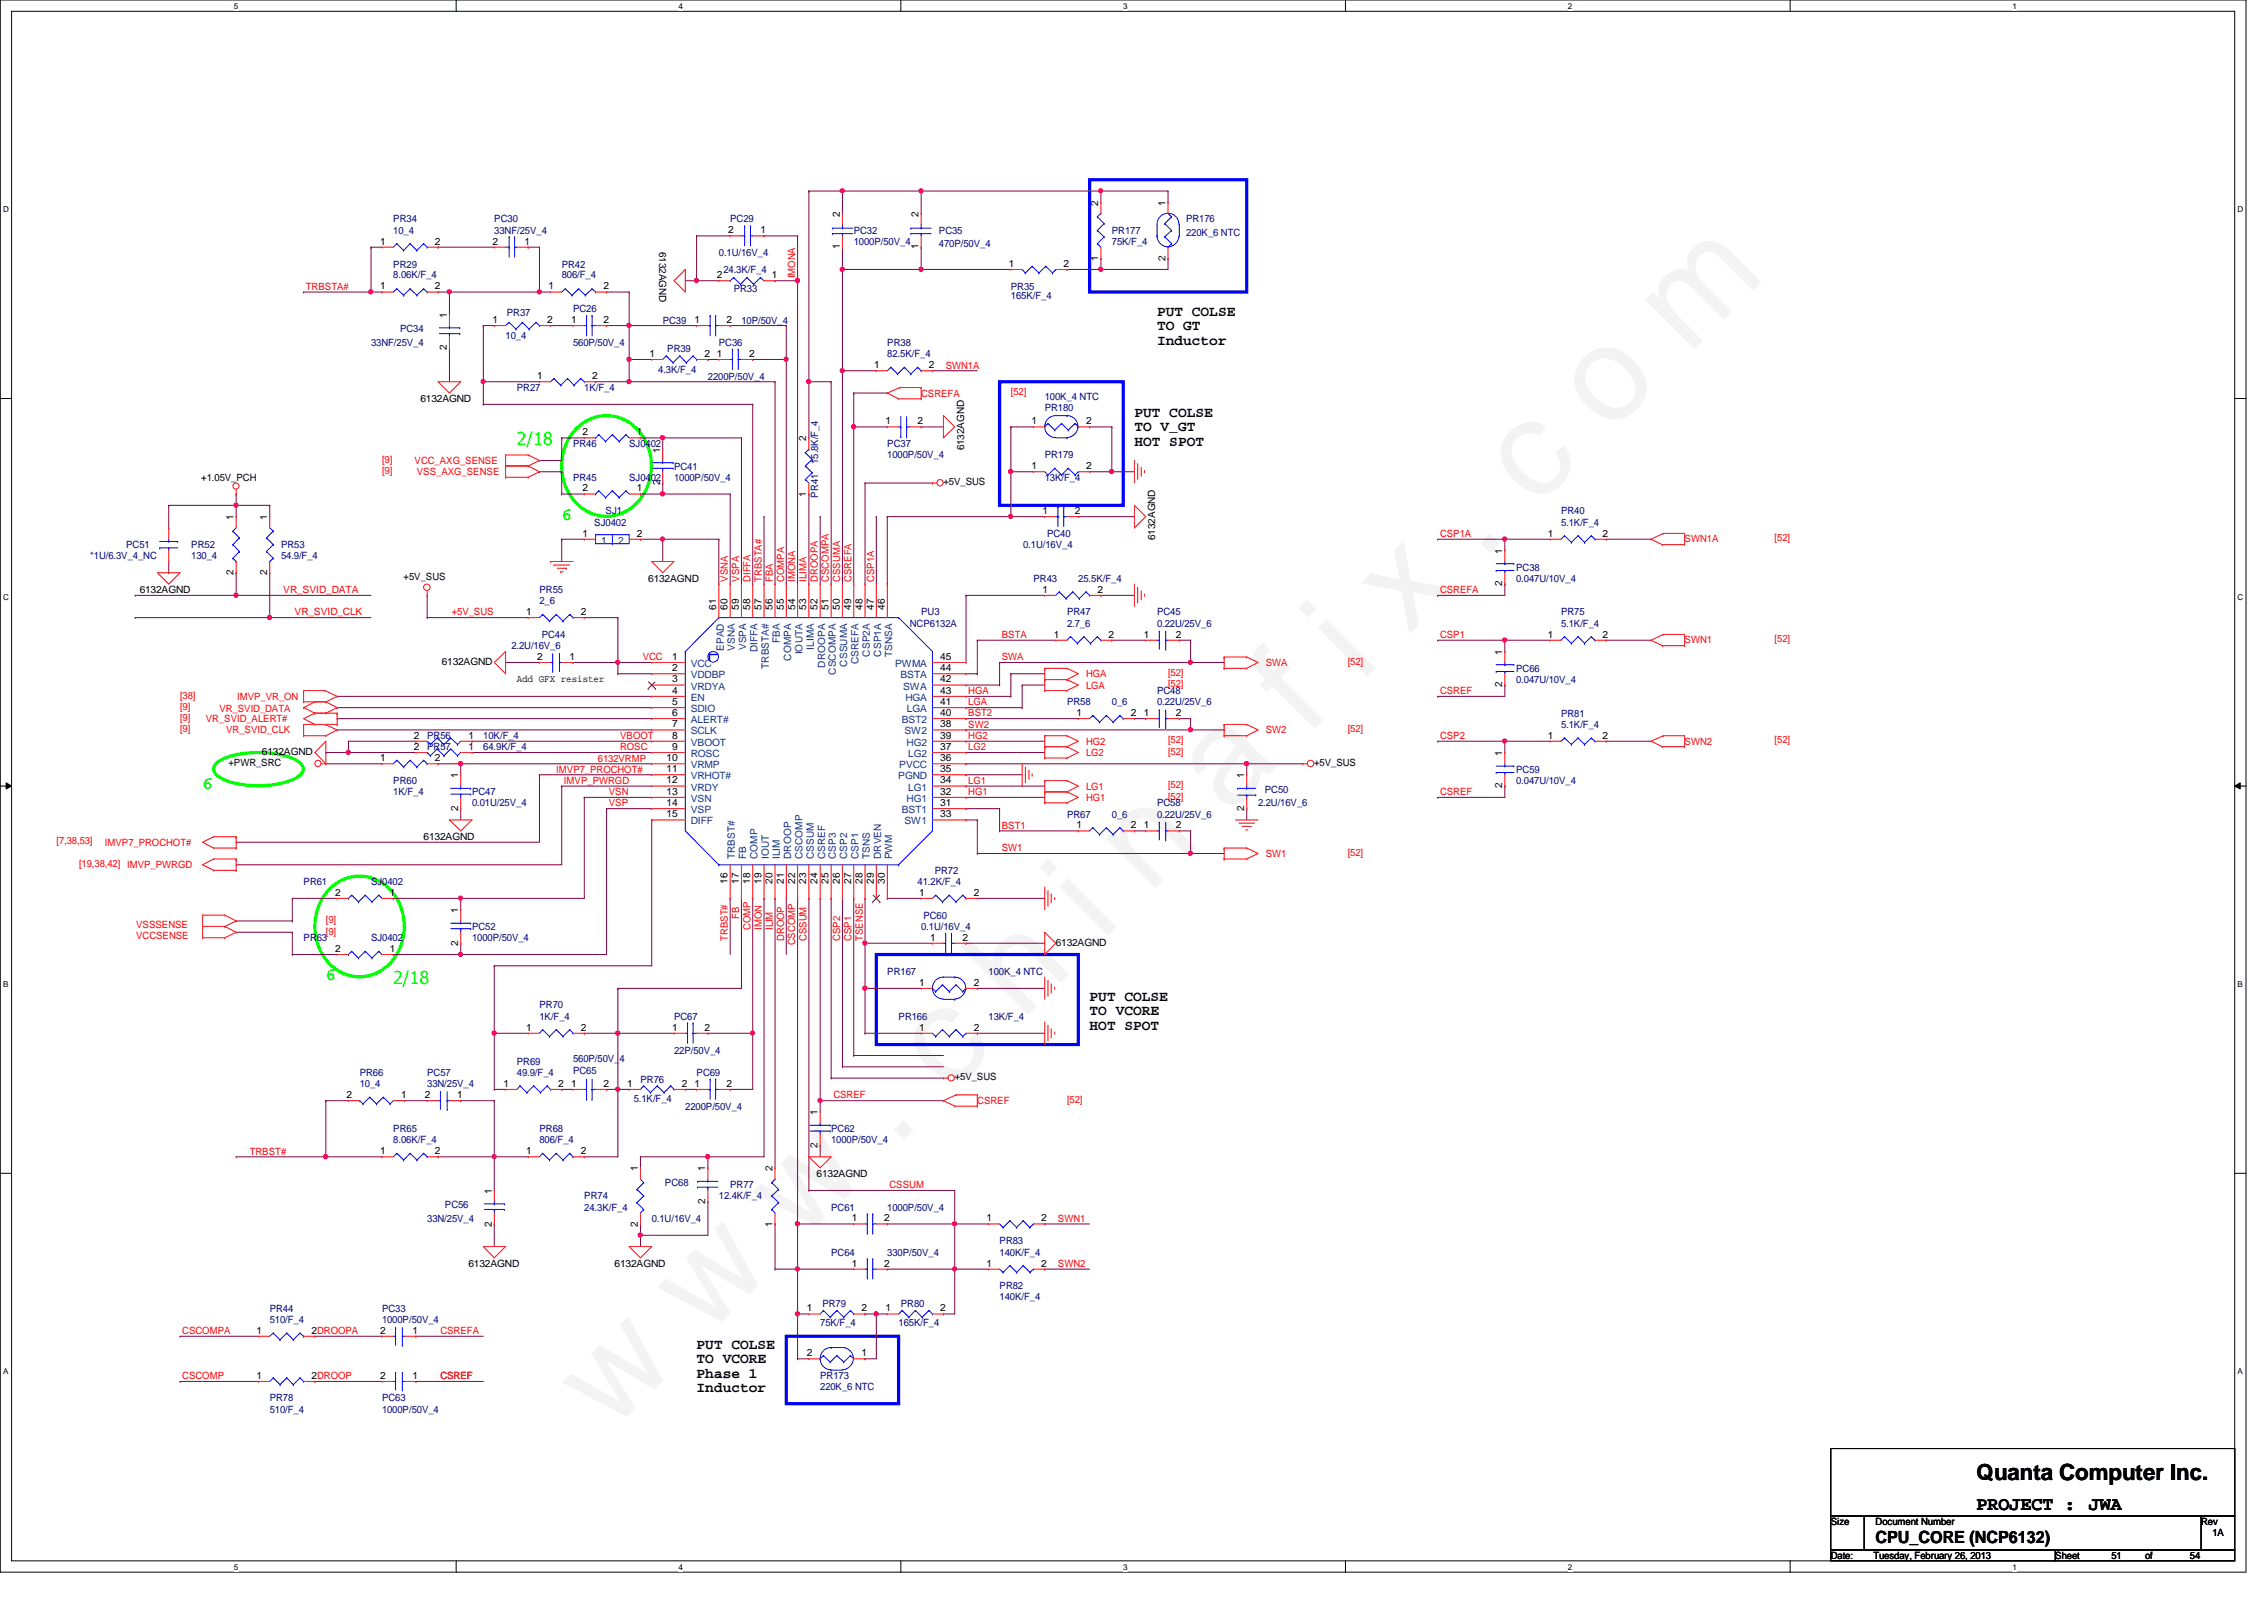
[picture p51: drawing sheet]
<svg xmlns="http://www.w3.org/2000/svg" width="297mm" height="210mm" viewBox="0 0 297 210" stroke-linecap="round" stroke-linejoin="round" font-family="sans-serif">
<defs><g id="words">
<text font-size="17.6" fill="#f0f" x="80.1" y="188" transform="rotate(-45 80.1 188)">w w w . c h i n a f i x . c o m</text>
<text font-size="2.9" x="259.3" y="194.2">Quanta Computer Inc.</text>
<g font-size="2.5">
<text x="259.3" y="198">PROJECT :</text>
<text x="274.1" y="198">JWA</text>
</g>
<g font-size="2.3" fill="#0f0">
<text x="67.8" y="58.3">2/18</text>
<text x="73.7" y="68.2">6</text>
<text x="26.6" y="103.5">6</text>
<text x="42.8" y="128.6">6</text>
<text x="51.6" y="129">2/18</text>
</g>
<text font-size="2.2" x="246.1" y="202.4">CPU_CORE (NCP6132)</text>
<g font-size="1.9">
<text x="151.8" y="41.4">PUT COLSE</text>
<text x="151.8" y="43.3">TO GT</text>
<text x="151.8" y="45.2">Inductor</text>
<text x="148.8" y="54.7">PUT COLSE</text>
<text x="148.8" y="56.6">TO V_GT</text>
<text x="148.8" y="58.5">HOT SPOT</text>
<text x="143" y="131.3">PUT COLSE</text>
<text x="143" y="133.2">TO VCORE</text>
<text x="143" y="135.1">HOT SPOT</text>
<text x="91.4" y="176.9">PUT COLSE</text>
<text x="91.4" y="178.8">TO VCORE</text>
<text x="91.4" y="180.7">Phase 1</text>
<text x="91.4" y="182.6">Inductor</text>
</g>
<g font-size="1.3" fill="#000080">
<text x="51.6" y="29.2">PR34</text>
<text x="64.9" y="29.2">PC30</text>
<text x="95.8" y="29.2">PC29</text>
<text x="155.6" y="29.2">PR176</text>
<text x="51.6" y="35.1">PR29</text>
<text x="51.6" y="30.6">10_4</text>
<text x="64.9" y="30.6">33NF/25V_4</text>
<text x="73.7" y="35.1">PR42</text>
<text x="94.3" y="33.6">0.1U/16V_4</text>
<text x="94.9" y="35.8">24.3K/F_4</text>
<text x="112" y="30.6">PC32</text>
<text x="112" y="32.1">1000P/50V_4</text>
<text x="123.2" y="30.6">PC35</text>
<text x="123.2" y="32.4">470P/50V_4</text>
<text x="145.9" y="30.6">PR177</text>
<text x="145.9" y="32.1">75K/F_4</text>
<text x="155.6" y="30.9">220K_6 NTC</text>
<text x="51.6" y="36.5">8.06K/F_4</text>
<text x="66.5" y="41.4">PR37</text>
<text x="73.7" y="36.5">806/F_4</text>
<text x="75.2" y="41">PC26</text>
<text x="96.3" y="38.3">PR33</text>
<text x="132.6" y="38">PR35</text>
<text x="132.6" y="39.2">165K/F_4</text>
<text x="48.7" y="45.4">33NF/25V_4</text>
<text x="52.5" y="43.6">PC34</text>
<text x="66.3" y="44.5">10_4</text>
<text x="75.2" y="45.4">560P/50V_4</text>
<text x="86.9" y="42.5">PC39</text>
<text x="87.5" y="46.1">PR39</text>
<text x="94.3" y="45.4">PC36</text>
<text x="97.3" y="42.5">10P/50V_4</text>
<text x="116.4" y="45.4">PR38</text>
<text x="116.4" y="46.9">82.5K/F_4</text>
<text x="67.8" y="51.3">PR27</text>
<text x="76.7" y="51.3">1K/F_4</text>
<text x="86.4" y="48.9">4.3K/F_4</text>
<text x="92.9" y="49.8">2200P/50V_4</text>
<text x="137.1" y="53.9">PR180</text>
<text x="137.1" y="52.5">100K_4 NTC</text>
<text x="75.2" y="58.6">PR46</text>
<text x="82.5" y="58.6">SJ0402</text>
<text x="116.4" y="58.6">PC37</text>
<text x="75.2" y="63.1">PR45</text>
<text x="82.5" y="63.1">SJ0402</text>
<text x="88.4" y="61.6">PC41</text>
<text x="88.4" y="63.1">1000P/50V_4</text>
<text x="107.4" y="65.3" transform="rotate(-90 107.4 65.3)">PR41</text>
<text x="107.4" y="60.8" transform="rotate(-90 107.4 60.8)">15.8K/F_4</text>
<text x="116.4" y="60.1">1000P/50V_4</text>
<text x="137.1" y="60.1">PR179</text>
<text x="137.1" y="63.1">13K/F_4</text>
<text x="16.5" y="71.9">PC51</text>
<text x="25.1" y="71.9">PR52</text>
<text x="36.9" y="71.9">PR53</text>
<text x="78" y="69">SJ0402</text>
<text x="79.5" y="67.5">SJ1</text>
<text x="134.2" y="71.9">0.1U/16V_4</text>
<text x="137.4" y="70.4">PC40</text>
<text x="204.8" y="67.5">PR40</text>
<text x="204.8" y="69">5.1K/F_4</text>
<text x="11.9" y="73.4">*1U/6.3V_4_NC</text>
<text x="25.1" y="73.4">130_4</text>
<text x="36.9" y="73.4">54.9/F_4</text>
<text x="70.8" y="77.8">PR55</text>
<text x="135.6" y="76.3">PR43</text>
<text x="141.5" y="76.3">25.5K/F_4</text>
<text x="198.9" y="74.8">PC38</text>
<text x="198.9" y="76.3">0.047U/10V_4</text>
<text x="70.8" y="79.3">2_6</text>
<text x="71.1" y="83.7">PC44</text>
<text x="119.4" y="82.2">NCP6132A</text>
<text x="120.9" y="80.7">PU3</text>
<text x="140" y="80.7">PR47</text>
<text x="140" y="82.2">2.7_6</text>
<text x="151.8" y="80.7">PC45</text>
<text x="151.8" y="82.2">0.22U/25V_6</text>
<text x="204.8" y="80.7">PR75</text>
<text x="204.8" y="82.2">5.1K/F_4</text>
<text x="67.1" y="85.2">2.2U/16V_6</text>
<text x="198.9" y="88.1">PC66</text>
<text x="198.9" y="89.6">0.047U/10V_4</text>
<text x="140" y="92.5">PR58</text>
<text x="145.9" y="92.5">0_6</text>
<text x="151.8" y="91.1">PC48</text>
<text x="151.8" y="92.5">0.22U/25V_6</text>
<text x="204.8" y="94">PR81</text>
<text x="204.8" y="95.5">5.1K/F_4</text>
<text x="56" y="98.4">PR57</text>
<text x="56" y="96.9">PR56</text>
<text x="63.4" y="98.4">64.9K/F_4</text>
<text x="63.4" y="96.9">10K/F_4</text>
<text x="198.9" y="101.4">PC59</text>
<text x="51.6" y="102.8">PR60</text>
<text x="51.6" y="104.3">1K/F_4</text>
<text x="61.9" y="104.3">PC47</text>
<text x="61.9" y="105.8">0.01U/25V_4</text>
<text x="140" y="107.3">PR67</text>
<text x="145.9" y="107.3">0_6</text>
<text x="151.8" y="105.8">PC58</text>
<text x="151.8" y="107.3">0.22U/25V_6</text>
<text x="165.1" y="105.8">2.2U/16V_6</text>
<text x="165.9" y="104">PC50</text>
<text x="198.9" y="102.8">0.047U/10V_4</text>
<text x="39.8" y="116.1">PR61</text>
<text x="48.7" y="116.1">SJ0402</text>
<text x="120.4" y="116.1">41.2K/F_4</text>
<text x="122.6" y="114.6">PR72</text>
<text x="39.8" y="123.5">PR63</text>
<text x="48.7" y="123.5">SJ0402</text>
<text x="61.9" y="122">PC52</text>
<text x="61.9" y="123.5">1000P/50V_4</text>
<text x="120.9" y="122">0.1U/16V_4</text>
<text x="121.2" y="120.5">PC60</text>
<text x="116.4" y="127.9">PR167</text>
<text x="129.7" y="127.9">100K_4 NTC</text>
<text x="70.8" y="132.3">PR70</text>
<text x="70.8" y="133.8">1K/F_4</text>
<text x="88.4" y="133.8">PC67</text>
<text x="117.9" y="133.8">PR166</text>
<text x="129.7" y="133.8">13K/F_4</text>
<text x="47.2" y="141.1">PR66</text>
<text x="47.2" y="142.6">10_4</text>
<text x="56" y="141.1">PC57</text>
<text x="56" y="142.6">33N/25V_4</text>
<text x="67.8" y="139.7">PR69</text>
<text x="67.8" y="141.1">49.9/F_4</text>
<text x="75.2" y="140.8">PC65</text>
<text x="75.2" y="139.4">560P/50V_4</text>
<text x="84" y="142">PR76</text>
<text x="88.4" y="138.2">22P/50V_4</text>
<text x="91.4" y="141.1">PC69</text>
<text x="51.6" y="148.5">PR65</text>
<text x="51.6" y="150">8.06K/F_4</text>
<text x="70.8" y="148.5">PR68</text>
<text x="70.8" y="150">806/F_4</text>
<text x="83.1" y="144.5">5.1K/F_4</text>
<text x="89.9" y="145.6">2200P/50V_4</text>
<text x="109" y="148.5">PC62</text>
<text x="109" y="150">1000P/50V_4</text>
<text x="87.2" y="155.6">PC68</text>
<text x="95.8" y="155.9">PR77</text>
<text x="56" y="160.3">33N/25V_4</text>
<text x="58.4" y="158.5">PC56</text>
<text x="76.7" y="157.4">PR74</text>
<text x="76.7" y="158.8">24.3K/F_4</text>
<text x="85.5" y="160.3">0.1U/16V_4</text>
<text x="94.3" y="157.4">12.4K/F_4</text>
<text x="109" y="158.8">PC61</text>
<text x="116.4" y="158.8">1000P/50V_4</text>
<text x="109" y="164.7">PC64</text>
<text x="116.4" y="164.7">330P/50V_4</text>
<text x="131.1" y="163.2">PR83</text>
<text x="131.1" y="164.7">140K/F_4</text>
<text x="35.4" y="172.1">PR44</text>
<text x="35.4" y="173.6">510/F_4</text>
<text x="50.1" y="172.1">PC33</text>
<text x="50.1" y="173.6">1000P/50V_4</text>
<text x="107.6" y="174">75K/F_4</text>
<text x="107.9" y="171.5">PR79</text>
<text x="117.9" y="174">165K/F_4</text>
<text x="118.2" y="171.5">PR80</text>
<text x="131.1" y="169.1">PR82</text>
<text x="131.1" y="170.6">140K/F_4</text>
<text x="35.4" y="183.9">PR78</text>
<text x="35.4" y="185.3">510/F_4</text>
<text x="50.1" y="183.9">PC63</text>
<text x="50.1" y="185.3">1000P/50V_4</text>
<text x="107.6" y="180.9">PR173</text>
<text x="107.6" y="182.4">220K_6 NTC</text>
</g>
<g font-size="1.3">
<text x="110.2" y="28.4" transform="rotate(-90 110.2 28.4)">2</text>
<text x="120.5" y="28.4" transform="rotate(-90 120.5 28.4)">2</text>
<text x="144.1" y="27" transform="rotate(-90 144.1 27)">2</text>
<text x="152.9" y="27" transform="rotate(-90 152.9 27)">1</text>
<text x="49.9" y="32.1">1</text>
<text x="57.1" y="32.1">2</text>
<text x="64.6" y="32.1">2</text>
<text x="68.8" y="32.1">1</text>
<text x="86.5" y="33" transform="rotate(90 86.5 33)">6132AGND</text>
<text x="95.5" y="30.6">2</text>
<text x="99.8" y="30.6">1</text>
<text x="110.2" y="32.7" transform="rotate(-90 110.2 32.7)">1</text>
<text x="120.5" y="32.7" transform="rotate(-90 120.5 32.7)">1</text>
<text x="132.4" y="35">1</text>
<text x="139.5" y="35">2</text>
<text x="144.1" y="34.2" transform="rotate(-90 144.1 34.2)">1</text>
<text x="152.9" y="34.2" transform="rotate(-90 152.9 34.2)">2</text>
<text x="49.9" y="38">1</text>
<text x="57.1" y="38">2</text>
<text x="58.6" y="41.7" transform="rotate(-90 58.6 41.7)">1</text>
<text x="72" y="38">1</text>
<text x="79.2" y="38">2</text>
<text x="94.1" y="36.5">2</text>
<text x="101.3" y="36.5">1</text>
<text x="58.6" y="46" transform="rotate(-90 58.6 46)">2</text>
<text x="64.6" y="42.4">1</text>
<text x="71.8" y="42.4">2</text>
<text x="74.9" y="42.4">1</text>
<text x="79.2" y="42.4">2</text>
<text x="85.2" y="46.8">1</text>
<text x="91.1" y="42.4">1</text>
<text x="92.4" y="46.8">2</text>
<text x="94.1" y="46.8">1</text>
<text x="95.3" y="42.4">2</text>
<text x="98.3" y="46.8">2</text>
<text x="55.2" y="52.7">6132AGND</text>
<text x="70.5" y="49.7">1</text>
<text x="77.7" y="49.7">2</text>
<text x="114.7" y="48.3">1</text>
<text x="121.9" y="48.3">2</text>
<text x="76.4" y="57.1">2</text>
<text x="83.6" y="57.1">1</text>
<text x="86.6" y="59.4" transform="rotate(-90 86.6 59.4)">1</text>
<text x="105.8" y="57.9" transform="rotate(-90 105.8 57.9)">2</text>
<text x="116.2" y="55.7">1</text>
<text x="120.4" y="55.7">2</text>
<text x="126.5" y="59.1" transform="rotate(-90 126.5 59.1)">6132AGND</text>
<text x="135.3" y="55.7">1</text>
<text x="142.5" y="55.7">2</text>
<text x="26.4" y="63.1">+1.05V_PCH</text>
<text x="76.4" y="64.5">2</text>
<text x="83.6" y="64.5">1</text>
<text x="86.6" y="63.7" transform="rotate(-90 86.6 63.7)">2</text>
<text x="105.8" y="65.2" transform="rotate(-90 105.8 65.2)">1</text>
<text x="123.8" y="63.7">+5V_SUS</text>
<text x="135.3" y="61.6">1</text>
<text x="142.5" y="61.6">2</text>
<text x="30.6" y="68.2" transform="rotate(-90 30.6 68.2)">1</text>
<text x="35" y="68.2" transform="rotate(-90 35 68.2)">1</text>
<text x="76.4" y="70.4">1</text>
<text x="83.6" y="70.4">2</text>
<text x="136.8" y="67.4">1</text>
<text x="141" y="67.4">2</text>
<text x="151.6" y="70.9" transform="rotate(-90 151.6 70.9)">6132AGND</text>
<text x="203.1" y="70.4">1</text>
<text x="210.3" y="70.4">2</text>
<text x="18.3" y="77.8">6132AGND</text>
<text x="30.6" y="75.4" transform="rotate(-90 30.6 75.4)">2</text>
<text x="35" y="75.4" transform="rotate(-90 35 75.4)">2</text>
<text x="53" y="76">+5V_SUS</text>
<text x="85" y="76.3">6132AGND</text>
<text x="136.8" y="77.8">1</text>
<text x="144" y="77.8">2</text>
<text x="197.1" y="76.9" transform="rotate(-90 197.1 76.9)">2</text>
<text x="197.1" y="72.6" transform="rotate(-90 197.1 72.6)">1</text>
<text x="69" y="80.7">1</text>
<text x="76.2" y="80.7">2</text>
<text x="94" y="80" transform="rotate(-90 94 80)">61</text>
<text x="95.5" y="80" transform="rotate(-90 95.5 80)">60</text>
<text x="96.9" y="80" transform="rotate(-90 96.9 80)">59</text>
<text x="98.4" y="80" transform="rotate(-90 98.4 80)">58</text>
<text x="99.9" y="80" transform="rotate(-90 99.9 80)">57</text>
<text x="101.3" y="80" transform="rotate(-90 101.3 80)">56</text>
<text x="102.8" y="80" transform="rotate(-90 102.8 80)">55</text>
<text x="104.3" y="80" transform="rotate(-90 104.3 80)">54</text>
<text x="105.8" y="80" transform="rotate(-90 105.8 80)">53</text>
<text x="107.3" y="80" transform="rotate(-90 107.3 80)">52</text>
<text x="108.7" y="80" transform="rotate(-90 108.7 80)">51</text>
<text x="110.2" y="80" transform="rotate(-90 110.2 80)">50</text>
<text x="111.7" y="80" transform="rotate(-90 111.7 80)">49</text>
<text x="113.2" y="80" transform="rotate(-90 113.2 80)">48</text>
<text x="114.6" y="80" transform="rotate(-90 114.6 80)">47</text>
<text x="116.1" y="80" transform="rotate(-90 116.1 80)">46</text>
<text x="138.3" y="83.7">1</text>
<text x="145.5" y="83.7">2</text>
<text x="150.1" y="83.7">1</text>
<text x="154.3" y="83.7">2</text>
<text x="203.1" y="83.7">1</text>
<text x="210.3" y="83.7">2</text>
<text x="58" y="87.2">6132AGND</text>
<text x="67.8" y="89.5">Add GFX resister</text>
<text x="70.5" y="86.6">2</text>
<text x="74.7" y="86.6">1</text>
<text x="88.2" y="89.5">3</text>
<text x="88.2" y="86.6">1</text>
<text x="88.2" y="88.1">2</text>
<text x="123.4" y="89.5">42</text>
<text x="123.4" y="88.1">44</text>
<text x="123.4" y="86.6">45</text>
<text x="197.1" y="85.9" transform="rotate(-90 197.1 85.9)">1</text>
<text x="88.2" y="91">4</text>
<text x="88.2" y="92.5">5</text>
<text x="88.2" y="93.9">6</text>
<text x="88.2" y="95.4">7</text>
<text x="123.4" y="92.5">41</text>
<text x="123.4" y="93.9">40</text>
<text x="123.4" y="95.4">38</text>
<text x="123.4" y="91">43</text>
<text x="141.2" y="93.9">1</text>
<text x="148.4" y="93.9">2</text>
<text x="150.1" y="93.9">1</text>
<text x="154.3" y="93.9">2</text>
<text x="197.1" y="90.2" transform="rotate(-90 197.1 90.2)">2</text>
<text x="30" y="100.5">+PWR_SRC</text>
<text x="34.4" y="99">6132AGND</text>
<text x="49.9" y="99.9">1</text>
<text x="54.3" y="98.4">2</text>
<text x="54.3" y="96.9">2</text>
<text x="57.1" y="99.9">2</text>
<text x="61.5" y="98.4">1</text>
<text x="61.5" y="96.9">1</text>
<text x="87.5" y="101.3">11</text>
<text x="87.5" y="99.9">10</text>
<text x="88.2" y="98.4">9</text>
<text x="88.2" y="96.9">8</text>
<text x="123.4" y="99.9">36</text>
<text x="123.4" y="96.9">39</text>
<text x="123.4" y="98.4">37</text>
<text x="123.4" y="101.3">35</text>
<text x="172.4" y="100.5">+5V_SUS</text>
<text x="197.1" y="99.2" transform="rotate(-90 197.1 99.2)">1</text>
<text x="203.1" y="96.9">1</text>
<text x="210.3" y="96.9">2</text>
<text x="60.1" y="106.4" transform="rotate(-90 60.1 106.4)">2</text>
<text x="60.1" y="102.1" transform="rotate(-90 60.1 102.1)">1</text>
<text x="87.5" y="105.7">14</text>
<text x="87.5" y="107.2">15</text>
<text x="87.5" y="102.8">12</text>
<text x="87.5" y="104.3">13</text>
<text x="123.4" y="102.8">34</text>
<text x="123.4" y="107.2">33</text>
<text x="123.4" y="104.3">32</text>
<text x="123.4" y="105.7">31</text>
<text x="163.2" y="106.4" transform="rotate(-90 163.2 106.4)">2</text>
<text x="163.2" y="102.1" transform="rotate(-90 163.2 102.1)">1</text>
<text x="197.1" y="103.4" transform="rotate(-90 197.1 103.4)">2</text>
<text x="55.6" y="110.2">6132AGND</text>
<text x="141.2" y="108.7">1</text>
<text x="148.4" y="108.7">2</text>
<text x="150.1" y="108.7">1</text>
<text x="154.3" y="108.7">2</text>
<text x="44" y="117.5">2</text>
<text x="51.1" y="117.5">1</text>
<text x="60.1" y="119.8" transform="rotate(-90 60.1 119.8)">1</text>
<text x="95.5" y="116" transform="rotate(-90 95.5 116)">16</text>
<text x="96.9" y="116" transform="rotate(-90 96.9 116)">17</text>
<text x="98.4" y="116" transform="rotate(-90 98.4 116)">18</text>
<text x="99.9" y="116" transform="rotate(-90 99.9 116)">19</text>
<text x="101.3" y="116" transform="rotate(-90 101.3 116)">20</text>
<text x="102.8" y="116" transform="rotate(-90 102.8 116)">21</text>
<text x="104.3" y="116" transform="rotate(-90 104.3 116)">22</text>
<text x="105.8" y="116" transform="rotate(-90 105.8 116)">23</text>
<text x="107.3" y="116" transform="rotate(-90 107.3 116)">24</text>
<text x="108.7" y="116" transform="rotate(-90 108.7 116)">25</text>
<text x="110.2" y="116" transform="rotate(-90 110.2 116)">26</text>
<text x="111.7" y="116" transform="rotate(-90 111.7 116)">27</text>
<text x="113.2" y="116" transform="rotate(-90 113.2 116)">28</text>
<text x="114.6" y="116" transform="rotate(-90 114.6 116)">29</text>
<text x="116.1" y="116" transform="rotate(-90 116.1 116)">30</text>
<text x="120.6" y="117.5">1</text>
<text x="127.8" y="117.5">2</text>
<text x="44" y="124.9">2</text>
<text x="51.1" y="124.9">1</text>
<text x="60.1" y="124.1" transform="rotate(-90 60.1 124.1)">2</text>
<text x="122" y="123.4">1</text>
<text x="126.3" y="123.4">2</text>
<text x="138.5" y="124.1">6132AGND</text>
<text x="120.6" y="129.3">1</text>
<text x="127.8" y="129.3">2</text>
<text x="69" y="135.2">1</text>
<text x="76.2" y="135.2">2</text>
<text x="88.2" y="135.2">1</text>
<text x="92.4" y="135.2">2</text>
<text x="120.6" y="135.2">1</text>
<text x="127.8" y="135.2">2</text>
<text x="66.1" y="142.6">1</text>
<text x="73.2" y="142.6">2</text>
<text x="74.9" y="142.6">1</text>
<text x="79.2" y="142.6">2</text>
<text x="82.3" y="142.6">1</text>
<text x="89.4" y="142.6">2</text>
<text x="91.1" y="142.6">1</text>
<text x="95.3" y="142.6">2</text>
<text x="125.3" y="141.7">+5V_SUS</text>
<text x="45.5" y="144.1">2</text>
<text x="52.6" y="144.1">1</text>
<text x="55.7" y="144.1">2</text>
<text x="60" y="144.1">1</text>
<text x="107.3" y="146.3" transform="rotate(-90 107.3 146.3)">1</text>
<text x="49.9" y="151.4">1</text>
<text x="57.1" y="151.4">2</text>
<text x="69" y="151.4">1</text>
<text x="76.2" y="151.4">2</text>
<text x="83.7" y="153.7" transform="rotate(-90 83.7 153.7)">1</text>
<text x="92.5" y="153.7" transform="rotate(-90 92.5 153.7)">1</text>
<text x="101.3" y="153.7" transform="rotate(-90 101.3 153.7)">2</text>
<text x="107.1" y="154.4">6132AGND</text>
<text x="107.3" y="150.6" transform="rotate(-90 107.3 150.6)">2</text>
<text x="64.5" y="160.9" transform="rotate(-90 64.5 160.9)">2</text>
<text x="64.5" y="156.6" transform="rotate(-90 64.5 156.6)">1</text>
<text x="83.7" y="160.9" transform="rotate(-90 83.7 160.9)">2</text>
<text x="92.5" y="157.9" transform="rotate(-90 92.5 157.9)">2</text>
<text x="101.3" y="160.9" transform="rotate(-90 101.3 160.9)">1</text>
<text x="111.8" y="160.2">1</text>
<text x="116" y="160.2">2</text>
<text x="129.4" y="160.2">1</text>
<text x="136.6" y="160.2">2</text>
<text x="61.5" y="166.2">6132AGND</text>
<text x="80.6" y="166.2">6132AGND</text>
<text x="111.8" y="166.2">1</text>
<text x="116" y="166.2">2</text>
<text x="129.4" y="166.2">1</text>
<text x="136.6" y="166.2">2</text>
<text x="105.9" y="172">1</text>
<text x="113" y="172">2</text>
<text x="116.2" y="172">1</text>
<text x="123.4" y="172">2</text>
<text x="33.7" y="175">1</text>
<text x="40.8" y="175">2DROOPA</text>
<text x="49.9" y="175">2</text>
<text x="54.1" y="175">1</text>
<text x="105.9" y="177.9">2</text>
<text x="113" y="177.9">1</text>
<text x="33.7" y="180.9">1</text>
<text x="40.8" y="180.9">2DROOP</text>
<text x="49.9" y="180.9">2</text>
<text x="54.1" y="180.9">1</text>
<text x="240.2" y="200.1">Size</text>
<text x="246.1" y="200.1">Document Number</text>
<text x="288.8" y="200.1">Rev</text>
<text x="290.3" y="201.5">1A</text>
<text x="240.2" y="204.5">Date:</text>
<text x="245.8" y="204.5">Tuesday, February 26, 2013</text>
<text x="269.7" y="204.5">Sheet</text>
<text x="277" y="204.5">51</text>
<text x="281.4" y="204.5">of</text>
<text x="287.3" y="204.5">54</text>
</g>
<g font-size="1.3" fill="#f00">
<text x="40.1" y="38">TRBSTA#</text>
<text x="104.3" y="36.5" transform="rotate(-90 104.3 36.5)">IMONA</text>
<text x="120.9" y="52">CSREFA</text>
<text x="124.1" y="48.3">SWN1A</text>
<text x="132.6" y="51.9">[52]</text>
<text x="50.1" y="62.2">[9]</text>
<text x="50.1" y="60.7">[9]</text>
<text x="54.4" y="60.9">VCC_AXG_SENSE</text>
<text x="54.7" y="62.3">VSS_AXG_SENSE</text>
<text x="188.9" y="70.4">CSP1A</text>
<text x="221" y="71.2">SWN1A</text>
<text x="232.8" y="71">[52]</text>
<text x="37.2" y="77.8">VR_SVID_DATA</text>
<text x="95.5" y="76.3" transform="rotate(-90 95.5 76.3)">VSNA</text>
<text x="97" y="76.3" transform="rotate(-90 97 76.3)">VSPA</text>
<text x="98.5" y="76.3" transform="rotate(-90 98.5 76.3)">DIFFA</text>
<text x="99.9" y="76.3" transform="rotate(-90 99.9 76.3)">TRBSTA#</text>
<text x="101.4" y="76.3" transform="rotate(-90 101.4 76.3)">FBA</text>
<text x="102.9" y="76.3" transform="rotate(-90 102.9 76.3)">COMPA</text>
<text x="104.3" y="76.3" transform="rotate(-90 104.3 76.3)">IMONA</text>
<text x="105.8" y="76.3" transform="rotate(-90 105.8 76.3)">ILIMA</text>
<text x="107.3" y="76.3" transform="rotate(-90 107.3 76.3)">DROOPA</text>
<text x="108.8" y="76.3" transform="rotate(-90 108.8 76.3)">CSCOMPA</text>
<text x="110.2" y="76.3" transform="rotate(-90 110.2 76.3)">CSSUMA</text>
<text x="111.7" y="76.3" transform="rotate(-90 111.7 76.3)">CSREFA</text>
<text x="114.7" y="76.3" transform="rotate(-90 114.7 76.3)">CSP1A</text>
<text x="188.9" y="77.8">CSREFA</text>
<text x="38.6" y="80.7">VR_SVID_CLK</text>
<text x="59.3" y="80.7">+5V_SUS</text>
<text x="131.4" y="83.7">BSTA</text>
<text x="188.9" y="83.7">CSP1</text>
<text x="84.3" y="86.6">VCC</text>
<text x="131.4" y="86.6">SWA</text>
<text x="142.5" y="88.9">HGA</text>
<text x="153.2" y="88.7">[52]</text>
<text x="166.1" y="87.4">SWA</text>
<text x="176.8" y="87.2">[52]</text>
<text x="221" y="84.4">SWN1</text>
<text x="232.8" y="84.3">[52]</text>
<text x="23.6" y="91.7">[38]</text>
<text x="23.6" y="93.1">[9]</text>
<text x="23.6" y="94.6">[9]</text>
<text x="27" y="94.7">VR_SVID_ALERT#</text>
<text x="28.8" y="93.4">VR_SVID_DATA</text>
<text x="31.1" y="91.8">IMVP_VR_ON</text>
<text x="127" y="95.5">SW2</text>
<text x="127" y="94">BST2</text>
<text x="127" y="92.5">LGA</text>
<text x="127" y="91.1">HGA</text>
<text x="142.5" y="90.3">LGA</text>
<text x="153.2" y="90.2">[52]</text>
<text x="188.9" y="91.1">CSREF</text>
<text x="23.6" y="96.1">[9]</text>
<text x="29.7" y="96.2">VR_SVID_CLK</text>
<text x="73" y="101.3">IMVP7_PROCHOT#</text>
<text x="78.4" y="99.9">6132VRMP</text>
<text x="81.4" y="98.4">ROSC</text>
<text x="81.4" y="96.9">VBOOT</text>
<text x="127" y="96.9">HG2</text>
<text x="127" y="98.4">LG2</text>
<text x="142.5" y="97.7">HG2</text>
<text x="142.5" y="99.1">LG2</text>
<text x="153.2" y="97.5">[52]</text>
<text x="153.2" y="99">[52]</text>
<text x="166.1" y="96.2">SW2</text>
<text x="176.8" y="96.1">[52]</text>
<text x="188.9" y="96.9">CSP2</text>
<text x="221" y="97.7">SWN2</text>
<text x="232.8" y="97.5">[52]</text>
<text x="74" y="102.8">IMVP_PWRGD</text>
<text x="79.9" y="105.8">VSP</text>
<text x="79.9" y="104.3">VSN</text>
<text x="127" y="104.3">HG1</text>
<text x="127" y="102.8">LG1</text>
<text x="142.5" y="103.6">LG1</text>
<text x="142.5" y="105.1">HG1</text>
<text x="153.2" y="103.4">[52]</text>
<text x="153.2" y="104.9">[52]</text>
<text x="188.9" y="104.3">CSREF</text>
<text x="7.4" y="110.8">[7,38,53]</text>
<text x="10.4" y="113.7">[19,38,42] IMVP_PWRGD</text>
<text x="13.8" y="111">IMVP7_PROCHOT#</text>
<text x="131.4" y="111.7">SW1</text>
<text x="131.4" y="108.7">BST1</text>
<text x="166.1" y="112.4">SW1</text>
<text x="176.8" y="112.3">[52]</text>
<text x="17.9" y="121.7">VSSSENSE</text>
<text x="17.9" y="123.2">VCCSENSE</text>
<text x="42.8" y="121.1">[9]</text>
<text x="42.8" y="122.6">[9]</text>
<text x="95.5" y="123.4" transform="rotate(-90 95.5 123.4)">TRBST#</text>
<text x="97" y="120.5" transform="rotate(-90 97 120.5)">FB</text>
<text x="98.5" y="122" transform="rotate(-90 98.5 122)">COMP</text>
<text x="99.9" y="122" transform="rotate(-90 99.9 122)">IMON</text>
<text x="101.4" y="122" transform="rotate(-90 101.4 122)">ILIM</text>
<text x="102.9" y="123.4" transform="rotate(-90 102.9 123.4)">DROOP</text>
<text x="104.3" y="124" transform="rotate(-90 104.3 124)">CSCOMP</text>
<text x="105.8" y="123.4" transform="rotate(-90 105.8 123.4)">CSSUM</text>
<text x="110.2" y="123.4" transform="rotate(-90 110.2 123.4)">CSP2</text>
<text x="111.7" y="123.4" transform="rotate(-90 111.7 123.4)">CSP1</text>
<text x="113.2" y="123.4" transform="rotate(-90 113.2 123.4)">TSENSE</text>
<text x="109.3" y="144.1">CSREF</text>
<text x="128.2" y="144.8">CSREF</text>
<text x="140" y="144.7">[52]</text>
<text x="32.8" y="151.5">TRBST#</text>
<text x="116.7" y="155.9">CSSUM</text>
<text x="138.8" y="160.3">SWN1</text>
<text x="138.8" y="166.2">SWN2</text>
<text x="23.9" y="175">CSCOMPA</text>
<text x="57.8" y="175">CSREFA</text>
<text x="23.9" y="180.9">CSCOMP</text>
<text x="57.8" y="180.9">CSREF</text>
</g>
<g font-size="1.3" fill="#004080">
<text x="78.9" y="71.3">1</text>
<text x="81.1" y="71.3">2</text>
<text x="90.6" y="87.5">VCC</text>
<text x="90.6" y="89">VDDBP</text>
<text x="95" y="85.4" transform="rotate(-90 95 85.4)">EPAD</text>
<text x="96.4" y="85.4" transform="rotate(-90 96.4 85.4)">VSNA</text>
<text x="97.9" y="85.3" transform="rotate(-90 97.9 85.3)">VSPA</text>
<text x="99.4" y="85.6" transform="rotate(-90 99.4 85.6)">DIFFA</text>
<text x="100.9" y="87.8" transform="rotate(-90 100.9 87.8)">TRBSTA#</text>
<text x="102.3" y="84.3" transform="rotate(-90 102.3 84.3)">FBA</text>
<text x="103.8" y="86.7" transform="rotate(-90 103.8 86.7)">COMPA</text>
<text x="105.3" y="85.9" transform="rotate(-90 105.3 85.9)">IOUTA</text>
<text x="106.8" y="85.3" transform="rotate(-90 106.8 85.3)">ILIMA</text>
<text x="108.2" y="87.6" transform="rotate(-90 108.2 87.6)">DROOPA</text>
<text x="109.7" y="88.5" transform="rotate(-90 109.7 88.5)">CSCOMPA</text>
<text x="111.2" y="87.5" transform="rotate(-90 111.2 87.5)">CSSUMA</text>
<text x="112.6" y="87.2" transform="rotate(-90 112.6 87.2)">CSREFA</text>
<text x="114.1" y="86.1" transform="rotate(-90 114.1 86.1)">CSP2A</text>
<text x="115.6" y="86.1" transform="rotate(-90 115.6 86.1)">CSP1A</text>
<text x="117" y="86.2" transform="rotate(-90 117 86.2)">TSNSA</text>
<text x="117.4" y="87.5">PWMA</text>
<text x="118.1" y="89">BSTA</text>
<text x="90.6" y="91.9">EN</text>
<text x="90.6" y="93.4">SDIO</text>
<text x="90.6" y="94.9">ALERT#</text>
<text x="90.6" y="90.5">VRDYA</text>
<text x="118.3" y="94.9">BST2</text>
<text x="118.5" y="90.5">SWA</text>
<text x="118.8" y="91.9">HGA</text>
<text x="119" y="93.4">LGA</text>
<text x="90.6" y="99.3">ROSC</text>
<text x="90.6" y="96.4">SCLK</text>
<text x="90.6" y="100.8">VRMP</text>
<text x="90.6" y="97.8">VBOOT</text>
<text x="118" y="100.8">PVCC</text>
<text x="118.7" y="96.4">SW2</text>
<text x="119" y="97.8">HG2</text>
<text x="119.2" y="99.3">LG2</text>
<text x="90.6" y="102.2">VRHOT#</text>
<text x="90.6" y="106.7">VSP</text>
<text x="90.6" y="103.7">VRDY</text>
<text x="90.6" y="105.2">VSN</text>
<text x="117.9" y="102.2">PGND</text>
<text x="118.3" y="106.7">BST1</text>
<text x="119" y="105.2">HG1</text>
<text x="119.2" y="103.7">LG1</text>
<text x="90.6" y="108.2">DIFF</text>
<text x="96.4" y="112.7" transform="rotate(-90 96.4 112.7)">TRBST#</text>
<text x="97.9" y="112.7" transform="rotate(-90 97.9 112.7)">FB</text>
<text x="99.4" y="112.7" transform="rotate(-90 99.4 112.7)">COMP</text>
<text x="100.9" y="112.7" transform="rotate(-90 100.9 112.7)">IOUT</text>
<text x="102.3" y="112.7" transform="rotate(-90 102.3 112.7)">ILIM</text>
<text x="103.8" y="112.7" transform="rotate(-90 103.8 112.7)">DROOP</text>
<text x="105.3" y="112.7" transform="rotate(-90 105.3 112.7)">CSCOMP</text>
<text x="106.8" y="112.7" transform="rotate(-90 106.8 112.7)">CSSUM</text>
<text x="108.2" y="112.7" transform="rotate(-90 108.2 112.7)">CSREF</text>
<text x="109.7" y="112.7" transform="rotate(-90 109.7 112.7)">CSP3</text>
<text x="111.2" y="112.7" transform="rotate(-90 111.2 112.7)">CSP2</text>
<text x="112.6" y="112.7" transform="rotate(-90 112.6 112.7)">CSP1</text>
<text x="114.1" y="112.7" transform="rotate(-90 114.1 112.7)">TSNS</text>
<text x="115.6" y="112.7" transform="rotate(-90 115.6 112.7)">DRVEN</text>
<text x="117" y="112.7" transform="rotate(-90 117 112.7)">PWM</text>
<text x="118.7" y="108.2">SW1</text>
</g>
<g font-size="1.1">
<text x="30.7" y="1.1">5</text>
<text x="89" y="1.1">4</text>
<text x="147.4" y="1.1">3</text>
<text x="205.7" y="1.1">2</text>
<text x="264" y="1.1">1</text>
<text x=".4" y="27.9">D</text>
<text x="293.6" y="27.9">D</text>
<text x=".4" y="78.7">C</text>
<text x="293.6" y="78.7">C</text>
<text x=".4" y="129.5">B</text>
<text x="293.6" y="129.5">B</text>
<text x=".4" y="180.3">A</text>
<text x="293.6" y="180.3">A</text>
<text x="30.7" y="205.9">5</text>
<text x="89" y="205.9">4</text>
<text x="147.4" y="205.9">3</text>
<text x="205.7" y="205.9">2</text>
<text x="264" y="205.9">1</text>
</g>
</g></defs>
<path d="M0 0h294.7v206.2h-294.7zM1.5 1.5h291.7v203.3h-291.7z" fill="none" stroke="#000" stroke-width=".13"/>
<g fill="#fff">
<path d="M30.7 .2h.6v1.2h-.6z"/>
<path d="M30.7 204.9h.6v1.2h-.6z"/>
</g>
<path d="M59.9 0v1.5M59.9 204.8v1.4" fill="none" stroke="#000" stroke-width=".13"/>
<g fill="#fff">
<path d="M89 .2h.6v1.2h-.6z"/>
<path d="M89 204.9h.6v1.2h-.6z"/>
</g>
<path d="M118.2 0v1.5M118.2 204.8v1.4" fill="none" stroke="#000" stroke-width=".13"/>
<g fill="#fff">
<path d="M147.4 .2h.6v1.2h-.6z"/>
<path d="M147.4 204.9h.6v1.2h-.6z"/>
</g>
<path d="M176.5 0v1.5M176.5 204.8v1.4" fill="none" stroke="#000" stroke-width=".13"/>
<g fill="#fff">
<path d="M205.7 .2h.6v1.2h-.6z"/>
<path d="M205.7 204.9h.6v1.2h-.6z"/>
</g>
<path d="M234.9 0v1.5M234.9 204.8v1.4" fill="none" stroke="#000" stroke-width=".13"/>
<g fill="#fff">
<path d="M264 .2h.6v1.2h-.6z"/>
<path d="M264 204.9h.6v1.2h-.6z"/>
<path d="M.4 26.9h.8v1.2h-.8z"/>
<path d="M293.6 26.9h.7v1.2h-.7z"/>
<path d="M.4 77.7h.8v1.2h-.8z"/>
<path d="M293.6 77.7h.7v1.2h-.7z"/>
</g>
<path d="M0 52.3h1.5M293.2 52.3h1.5" fill="none" stroke="#000" stroke-width=".13"/>
<g fill="#fff">
<path d="M.4 128.5h.7v1.2h-.7z"/>
<path d="M293.6 128.5h.7v1.2h-.7z"/>
</g>
<path d="M0 103.1h1.5M.8 102.7l.7 .4-.7 .4zM293.2 103.1l.7-.4v.8zM293.2 103.1h1.5" fill="none" stroke="#000" stroke-width=".13"/>
<path d="M.8 102.7l.7 .4-.7 .4zM293.2 103.1l.7-.4v.8z" fill="#000"/>
<g fill="#fff">
<path d="M.4 179.3h.7v1.2h-.7z"/>
<path d="M293.6 179.3h.7v1.2h-.7z"/>
</g>
<path d="M0 153.9h1.5M293.2 153.9h1.5" fill="none" stroke="#000" stroke-width=".13"/>
<path d="M143 23.6h20.6v14.7h-20.6z" fill="none" stroke="#00f" stroke-width=".42"/>
<path d="M28.4 100.1a7.7 7.7 0 0 1 4.4-1.3 11.8 11.8 0 0 1 6.2 1 1.1 1.1 0 0 1 .4 1.8 7.7 7.7 0 0 1-4.4 1.4 11.5 11.5 0 0 1-6.2-1 1.12 1.12 0 0 1-.4-1.9zM43 116.9a5.5 5.5 0 0 1 9.4 1.6 7 7 0 0 1-2.5 8.9 5.6 5.6 0 0 1-7.9-2.8 7.3 7.3 0 0 1 1-7.7z" fill="none" stroke="#0f0" stroke-width=".42"/>
<path d="M59 38.3h.1M59 38.3v3" fill="none" stroke="#800040" stroke-width=".13"/>
<circle cx="58.9" cy="38.3" r=".29" fill="#f0f"/>
<circle cx="58.9" cy="38.3" r=".29" fill="none" stroke="#f0f" stroke-width=".13"/>
<path d="M59 45.7h.1M59 45.7v4.4M31 75.1h.1M31 78.1h.1M31 75.1v3M31 78.1h17.7M104.6 117.9v42.7M64.9 144.4h.1M64.9 144.4v7.4M54.6 175.3h.1M54.6 175.3h8.8" fill="none" stroke="#800040" stroke-width=".13"/>
<circle cx="31" cy="78.1" r=".29" fill="#f0f"/>
<circle cx="31" cy="78.1" r=".29" fill="none" stroke="#f0f" stroke-width=".13"/>
<path d="M17.7 78.1h.1M17.7 78.1h13.3M35.4 75.1h.1M35.4 75.1v5.9M17.7 81h.1M17.7 81h31M35.4 81h.1" fill="none" stroke="#800040" stroke-width=".13"/>
<circle cx="35.4" cy="81" r=".29" fill="#f0f"/>
<circle cx="35.4" cy="81" r=".29" fill="none" stroke="#f0f" stroke-width=".13"/>
<path d="M31 66.3h.1M31 64.8h.1M31 64.8v3M31 66.3h4.4M35.4 66.3h.1M35.4 66.3v1.5" fill="none" stroke="#800040" stroke-width=".13"/>
<circle cx="31" cy="66.3" r=".29" fill="#f0f"/>
<circle cx="31" cy="66.3" r=".29" fill="none" stroke="#f0f" stroke-width=".13"/>
<g fill="none" stroke="#800040" stroke-width=".13">
<path d="M57.5 38.3h.1M57.5 38.3h1.5M63.4 50.1h.1M63.4 50.1h7.4M56 78.1h.1M56 78.1v2.9M45.7 98.7h.1M45.7 98.7h8.9M66.3 86.9h.1M66.3 86.9h4.5M126.7 95.8h29.5M31 120.8h.1"/>
<path d="M31 120.8h7.4M64.9 142.9h.1M64.9 142.9h1.4"/>
</g>
<circle cx="45.7" cy="98.7" r=".29" fill="#f0f"/>
<circle cx="45.7" cy="98.7" r=".29" fill="none" stroke="#f0f" stroke-width=".13"/>
<path d="M57.5 32.4h.1M57.5 32.4h7.4M63.4 42.7h.1M63.4 42.7h1.5M103.2 47.2v29.4M44.2 92.8h.1M44.2 92.8h41.3M56 81h.1M56 81h13.3M60.4 100.2h.1M60.4 100.2h25.1" fill="none" stroke="#800040" stroke-width=".13"/>
<circle cx="60.4" cy="100.2" r=".29" fill="#f0f"/>
<circle cx="60.4" cy="100.2" r=".29" fill="none" stroke="#f0f" stroke-width=".13"/>
<path d="M104.6 36.8v39.8M63.4 53h.1M63.4 50.1h.1M63.4 53h35.4M63.4 50.1v2.9M61.9 98.7h.1M61.9 98.7h23.6M106.1 117.9v38.3M64.9 126.7h.1M64.9 135.6h.1M64.9 126.7h20.6M64.9 135.6v7.3" fill="none" stroke="#800040" stroke-width=".13"/>
<circle cx="63.4" cy="50.1" r=".29" fill="#f0f"/>
<circle cx="63.4" cy="50.1" r=".29" fill="none" stroke="#f0f" stroke-width=".13"/>
<path d="M101.7 117.9v35.3M60.4 125.2h.1M60.4 125.2h19.2" fill="none" stroke="#800040" stroke-width=".13"/>
<circle cx="60.4" cy="125.2" r=".29" fill="#f0f"/>
<circle cx="60.4" cy="125.2" r=".29" fill="none" stroke="#f0f" stroke-width=".13"/>
<g fill="none" stroke="#800040" stroke-width=".13">
<path d="M44.2 94.3h.1M44.2 95.8h.1M44.2 91.4h.1M44.2 94.3h41.3M44.2 95.8h41.3M44.2 91.4h41.3M61.9 97.2h.1M61.9 97.2h23.6M60.4 117.9h.1M60.4 117.9h16.3M64.9 135.6h.1M64.9 135.6h4.4"/>
<path d="M57.5 151.8h.1M57.5 151.8h11.8M64.9 151.8h.1M23.6 175.3h.1M23.6 175.3h10.3M41.3 175.3h.1M41.3 175.3h8.8M41.3 181.2h.1M41.3 181.2h8.8"/>
</g>
<circle cx="60.4" cy="117.8" r=".29" fill="#f0f"/>
<circle cx="60.4" cy="117.8" r=".29" fill="none" stroke="#f0f" stroke-width=".13"/>
<path d="M100.2 117.9v33.9M51.6 125.2h.1M60.4 123.7h.1M60.4 123.7v1.5h-8.8M64.9 126.7h.1M64.9 126.7v8.9" fill="none" stroke="#800040" stroke-width=".13"/>
<circle cx="64.8" cy="135.5" r=".29" fill="#f0f"/>
<circle cx="64.8" cy="135.5" r=".29" fill="none" stroke="#f0f" stroke-width=".13"/>
<path d="M63.4 42.7h.1M63.4 42.7v7.4M31 151.8h.1M31 151.8h11.8" fill="none" stroke="#800040" stroke-width=".13"/>
<circle cx="42.7" cy="151.7" r=".29" fill="#f0f"/>
<circle cx="42.7" cy="151.7" r=".29" fill="none" stroke="#f0f" stroke-width=".13"/>
<g fill="none" stroke="#800040" stroke-width=".13">
<path d="M48.7 32.4h.1M48.7 38.3h.1M48.7 32.4h1.4M48.7 38.3h1.4M48.7 32.4v5.9M59 38.3h.1M59 38.3h11.8M42.8 100.2h.1M42.8 100.2h7.3M51.6 117.9h.1M51.6 117.9h8.8M57.5 100.2h.1"/>
<path d="M57.5 100.2h2.9M60.4 100.2h.1M60.4 106.1h.1M60.4 100.2v1.4M60.4 106.1v1.5M23.6 181.2h.1M23.6 181.2h10.3"/>
</g>
<circle cx="48.6" cy="38.3" r=".29" fill="#f0f"/>
<circle cx="48.6" cy="38.3" r=".29" fill="none" stroke="#f0f" stroke-width=".13"/>
<path d="M64.9 151.8h.1M64.9 151.8v4.4" fill="none" stroke="#800040" stroke-width=".13"/>
<circle cx="64.8" cy="151.7" r=".29" fill="#f0f"/>
<circle cx="64.8" cy="151.7" r=".29" fill="none" stroke="#f0f" stroke-width=".13"/>
<g fill="none" stroke="#800040" stroke-width=".13">
<path d="M39.8 38.3h.1M39.8 38.3h8.9M22.1 66.3h.1M22.1 69.3h.1M22.1 75.1h.1M22.1 66.3h8.9M22.1 66.3v3M22.1 73.7v1.4M42.8 98.7h.1M45.7 97.2h.1M45.7 97.2v1.5h-2.9M45.7 97.2h8.9"/>
<path d="M54.6 97.2h.1M31 113.5h.1M31 110.5h.1M31 113.5h42.7M31 110.5h39.8M38.4 117.9h.1M38.4 117.9v2.9M38.4 117.9h5.8M60.4 119.3h.1M60.4 117.9v1.4M126.7 100.2h36.9M31 122.3h.1"/>
<path d="M31 122.3h7.4M38.4 120.8h.1M38.4 122.3h.1M38.4 125.2h.1M38.4 122.3v2.9M38.4 125.2h5.8M42.8 144.4h.1M42.8 151.8h.1M42.8 144.4h2.9M42.8 144.4v7.4M42.8 151.8h7.3M53.1 144.4h.1"/>
<path d="M53.1 144.4h2.9M60.4 144.4h.1M60.4 144.4h4.5M64.9 160.6h.1M64.9 160.6v2.9M54.6 181.2h.1M54.6 181.2h8.8"/>
</g>
<g fill="none" stroke="#f00" stroke-width=".13">
<path d="M50.1 38.3h.1M50.1 32.4h.1M50.1 32.4h1.5M50.1 38.3h1.5M56 32.4h1.5M56 38.3h1.5M57.5 38.3h.1M57.5 32.4h.1M64.9 32.4h.1M64.9 32.4h1.4M57.5 50.1h2.9l-1.4 1.5zM59 41.3h.1"/>
<path d="M59 45.7h.1M59 41.3v1.4M59 44.2v1.5M64.9 42.7h.1M64.9 42.7h1.4M66.3 59.7h.1M66.3 59.7v2.9M66.3 59.7h3M20.7 75.1h2.9l-1.5 1.5zM22.1 69.3h.1M22.1 73.7h.1M22.1 69.3v1.4"/>
<path d="M22.1 72.2v1.5M31 64.8h.1M31 67.8h.1M31 75.1h.1M31 64.2v.6M31 67.8v1.5M31 73.7v1.4M35.4 67.8h.1M35.4 75.1h.1M35.4 67.8v1.5M35.4 73.7v1.4M56 78.1h.1"/>
<path d="M56 77.5v.6M66.3 61.1h.1M66.3 62.6h.1M66.3 61.1h3M66.3 62.6h3M39.8 90.6h.1M39.8 92.1h.1M39.8 95h.1M39.8 96.5h.1M39.8 92.8h.1M39.8 90.6h2.8M39.8 92.1h3"/>
<path d="M39.8 90.6v1.5M39.8 95v1.5M39.8 95h4.4M39.8 96.5h3M39.8 92.8l1.5 .8M41.3 92.1h.1M41.3 93.6h.1M41.3 95h.1M41.3 92.1l-1.5 .7M41.3 93.6h2.9M41.3 93.6l-1.5 .7 1.5 .7M42.6 90.6h.1"/>
<path d="M42.6 95h.1M42.6 90.6l1.6 .8M42.6 95l1.6 .8M42.8 92.1h.1M42.8 96.5h.1M42.8 93.6h.1M42.8 97.2v3l-1.5-1.5zM42.8 92.1l1.4 .7M44.2 91.4h.1M44.2 95.8h.1M44.2 92.8h.1M44.2 93.6h.1"/>
<path d="M44.2 95h.1M44.2 93.7h.1M44.2 91.4l-1.4 .7M44.2 95.8l-1.4 .7M44.2 92.8l-1.4 .8M44.2 93.6v1.4M54.6 98.7h.1M54.6 97.2h.1M54.6 98.7h1.4M54.6 97.2h1.4M60.4 98.7h1.5M60.4 97.2h1.5"/>
<path d="M61.9 98.7h.1M61.9 97.2h.1M64.9 86.9l1.4-1.4v2.9zM28 109.8h.1M28 111.3h.1M28 112.7h.1M28 114.2h.1M28 109.8l-1.4 .7 1.4 .8M28 109.8h3M28 111.3h3M28 112.7l-1.4 .8 1.4 .7M28 112.7h3"/>
<path d="M28 114.2h3M31 109.8h.1M31 111.3h.1M31 109.9h.1M31 112.7h.1M31 114.2h.1M31 112.9h.1M31 109.8v1.5M31 112.7v1.5M42.2 100.2h.6M42.8 100.2h.1M44.2 117.9h.1"/>
<path d="M44.2 117.9h1.5M50.1 100.2h.1M50.1 100.2h1.5M50.1 117.9h1.5M51.6 117.9h.1M56 100.2h1.5M57.5 100.2h.1M59 107.6h2.9l-1.5 1.4zM60.4 101.6h.1M60.4 106.1h.1M60.4 119.3h.1M60.4 101.6v1.5"/>
<path d="M60.4 104.6v1.5M60.4 119.3v1.5M26.6 121.5h.1M26.6 120.1h.1M26.6 123h.1M26.6 121.5h2.9M26.6 120.1h2.9M26.6 120.1v2.9M26.6 123h2.9M29.5 121.5h.1M29.5 120.1h.1M29.5 123h.1"/>
<path d="M29.5 120.1l1.5 .7-1.5 .7M29.5 121.5l1.5 .8-1.5 .7M44.2 125.2h.1M44.2 125.2h1.5M50.1 125.2h1.5M51.6 125.2h.1M60.4 123.7h.1M60.4 122.3v1.4M45.7 144.4h.1M45.7 144.4h1.5M50.1 151.8h.1M50.1 151.8h1.5"/>
<path d="M51.6 144.4h1.5M53.1 144.4h.1M56 144.4h.1M56 144.4h1.5M56 151.8h1.5M57.5 151.8h.1M59 144.4h1.4M60.4 144.4h.1M64.9 156.2h.1M64.9 156.2v1.4M64.9 159.1v1.5M66.3 142.9h.1"/>
<path d="M66.3 142.9h1.5M33.9 175.3h.1M33.9 175.3h1.5M39.8 175.3h1.5M41.3 175.3h.1M50.1 175.3h.1M50.1 175.3h1.5M53.1 175.3h1.5M54.6 175.3h.1M63.4 163.5h2.9l-1.4 1.5zM64.9 160.6h.1M33.9 181.2h.1"/>
<path d="M33.9 181.2h1.5M39.8 181.2h1.5M41.3 181.2h.1M50.1 181.2h.1M50.1 181.2h1.5M53.1 181.2h1.5M54.6 181.2h.1"/>
<circle cx="31" cy="63.8" r=".4"/>
<circle cx="56" cy="77" r=".43"/>
<circle cx="41.7" cy="100.2" r=".42"/>
</g>
<path d="M240.2 190h53v8.9h-53zM240.2 198.9h4.4v4.4h-4.4zM244.6 198.9h44.2v4.4h-44.2zM288.8 198.9h4.4v4.4h-4.4zM240.2 203.3h29.5v1.5h-29.5zM269.7 203.3h23.5v1.5h-23.5z" fill="none" stroke="#000" stroke-width=".13"/>
<g fill="none" stroke="#00f" stroke-width=".13">
<path d="M52.1 37.9h.1M52.1 32h.1M52.1 37.9l-.5 .4M52.1 37.9l.9 .8M52.1 32l-.5 .4M52.1 32l.9 .9M53 38.7h.1M53 32.9h.1M53.8 37.9h.1M53.8 32h.1M53.8 37.9l-.8 .8M53.8 37.9l.9 .8"/>
<path d="M53.8 32l-.8 .9M53.8 32l.9 .9M54.7 38.7h.1M54.7 32.9h.1M55.6 37.9h.1M55.6 32h.1M55.6 37.9l-.9 .8M55.6 37.9l.4 .4M55.6 32l-.9 .9M55.6 32l.4 .4M56 38.3h.1M56 32.4h.1"/>
<path d="M66.3 32.4h.5M66.8 31.1h.1M66.8 32.4h.1M66.8 31.1v2.6M67.5 32.4h.1M67.5 31.1h.1M67.5 32.4h.3M67.5 31.1v2.6M57.7 43.8h2.6M57.7 43h2.6M59 43h.1M59 43.8h.1"/>
<path d="M59 42.7v.3M59 43.8v.4M60.3 43.8h.1M60.3 43h.1M66.8 42.3h.1M66.8 42.3l-.5 .4M66.8 42.3l.9 .9M21 71.9h.1M21 71.9h2.3M21 71h2.3M22.1 71h.1M22.1 71.9h.1"/>
<path d="M22.1 70.7v.3M22.1 71.9v.3M23.3 71h.1M30.6 69.7h.1M30.6 71.5h.1M30.6 73.2h.1M30.6 69.7l.8 .9M30.6 71.5l.8 .8M30.6 73.2l.4 .5M31 73.7h.1M31 69.3l-.4 .4M31.4 70.6h.1"/>
<path d="M31.4 72.3h.1M31.4 70.6l-.8 .9M31.4 72.3l-.8 .9M35 70.6h.1M35 72.3h.1M35 70.6l.9 .9M35 72.3l.9 .9M35.4 73.7h.1M35.4 69.3l.5 .4M35.9 69.7h.1M35.9 71.5h.1M35.9 73.2h.1"/>
<path d="M35.9 69.7l-.9 .9M35.9 71.5l-.9 .8M35.9 73.2l-.5 .5M52.1 99.7h.1M52.1 99.7l-.5 .5M52.1 99.7l.9 .9M53.8 99.7h.1M53.8 99.7l-.8 .9M53.8 99.7l.9 .9M55.6 99.7h.1M55.6 99.7l-.9 .9M55.6 99.7l.4 .5"/>
<path d="M56 98.7h.1M56 97.2h.1M56 98.7l.5 .4M56 97.2l.5 .5M56.5 99.1h.1M56.5 97.7h.1M57.4 98.3h.1M57.4 96.8h.1M57.4 98.3l.8 .8M57.4 98.3l-.9 .8M57.4 96.8l.8 .9M57.4 96.8l-.9 .9"/>
<path d="M58.2 99.1h.1M58.2 97.7h.1M59.1 98.3h.1M59.1 96.8h.1M59.1 98.3l.9 .8M59.1 98.3l-.9 .8M59.1 96.8l.9 .9M59.1 96.8l-.9 .9M60 99.1h.1M60 97.7h.1M60.4 98.7l-.4 .4M60.4 97.2l-.4 .5"/>
<path d="M45.7 117.9h.1M46.1 117.4h.1M46.1 117.4l.9 .9M46.1 117.4l-.4 .5M47 118.3h.1M47.9 117.4h.1M47.9 117.4l.9 .9M47.9 117.4l-.9 .9M48.8 118.3h.1M49.7 117.4h.1M49.7 117.4l.4 .5M49.7 117.4l-.9 .9"/>
<path d="M53 100.6h.1M54.7 100.6h.1M56 100.2h.1M59.1 104.2h2.7M59.1 103.4h2.7M60.4 103.4h.1M60.4 104.2h.1M60.4 103.1v.3M60.4 104.2v.4M61.8 104.2h.1M61.8 103.4h.1M45.7 125.2h.1"/>
<path d="M46.1 124.8h.1M46.1 124.8l.9 .9M46.1 124.8l-.4 .4M47 125.7h.1M47.9 124.8h.1M47.9 124.8l.9 .9M47.9 124.8l-.9 .9M48.8 125.7h.1M49.7 124.8h.1M49.7 124.8l.4 .4M49.7 124.8l-.9 .9M59.1 121.8h2.7"/>
<path d="M59.1 121.1h2.7M60.4 121.1h.1M60.4 121.8h.1M60.4 120.8v.3M60.4 121.8v.5M61.8 121.8h.1M61.8 121.1h.1M47.2 144.4h.1M47.2 144.4l.4 .4M47.6 144.8h.1M48.5 143.9h.1M48.5 143.9l.9 .9"/>
<path d="M48.5 143.9l-.9 .9M49.4 144.8h.1M50.3 143.9h.1M50.3 143.9l.9 .9M50.3 143.9l-.9 .9M51.2 144.8h.1M51.6 144.4l-.4 .4M52.1 151.3h.1M52.1 151.3l-.5 .5M52.1 151.3l.9 .9M53 152.2h.1M53.8 151.3h.1"/>
<path d="M53.8 151.3l-.8 .9M53.8 151.3l.9 .9M54.7 152.2h.1M55.6 151.3h.1M55.6 151.3l-.9 .9M55.6 151.3l.4 .5M56 151.8h.1M57.5 144.4h.3M57.8 143.2h.1M57.8 144.4h.1M57.8 143.2v2.3M58.7 144.4h.1"/>
<path d="M58.7 145.5h.1M58.7 144.4h.3M58.7 143.2v2.3M63.5 158.7h2.7M63.5 157.9h2.7M64.9 157.9h.1M64.9 158.7h.1M64.9 157.6v.3M64.9 158.7v.4M66.2 158.7h.1M66.2 157.9h.1M35.9 174.9h.1"/>
<path d="M35.9 174.9l-.5 .4M35.9 174.9l.8 .9M36.7 175.8h.1M37.6 174.9h.1M37.6 174.9l-.9 .9M37.6 174.9l.9 .9M38.5 175.8h.1M39.4 174.9h.1M39.4 174.9l-.9 .9M39.4 174.9l.4 .4M39.8 175.3h.1M51.6 175.3h.3"/>
<path d="M51.9 174.2h.1M51.9 175.3h.1M51.9 174.2v2.3M52.8 175.3h.1M52.8 176.5h.1M52.8 175.3h.3M52.8 174.2v2.3M35.9 180.8h.1M35.9 180.8l-.5 .4M35.9 180.8l.8 .9M36.7 181.7h.1M37.6 180.8h.1"/>
<path d="M37.6 180.8l-.9 .9M37.6 180.8l.9 .9M38.5 181.7h.1M39.4 180.8h.1M39.4 180.8l-.9 .9M39.4 180.8l.4 .4M39.8 181.2h.1M51.6 181.2h.3M51.9 180h.1M51.9 181.2h.1M51.9 180v2.4M52.8 181.2h.1"/>
<path d="M52.8 182.4h.1M52.8 180v2.4M52.8 181.2h.3"/>
</g>
<circle cx="58.9" cy="38.3" r=".29" fill="#f0f"/>
<circle cx="58.9" cy="38.3" r=".29" fill="none" stroke="#f0f" stroke-width=".13"/>
<circle cx="31" cy="78.1" r=".29" fill="#f0f"/>
<circle cx="31" cy="78.1" r=".29" fill="none" stroke="#f0f" stroke-width=".13"/>
<circle cx="35.4" cy="81" r=".29" fill="#f0f"/>
<circle cx="35.4" cy="81" r=".29" fill="none" stroke="#f0f" stroke-width=".13"/>
<circle cx="31" cy="66.3" r=".29" fill="#f0f"/>
<circle cx="31" cy="66.3" r=".29" fill="none" stroke="#f0f" stroke-width=".13"/>
<circle cx="45.7" cy="98.7" r=".29" fill="#f0f"/>
<circle cx="45.7" cy="98.7" r=".29" fill="none" stroke="#f0f" stroke-width=".13"/>
<circle cx="60.4" cy="100.2" r=".29" fill="#f0f"/>
<circle cx="60.4" cy="100.2" r=".29" fill="none" stroke="#f0f" stroke-width=".13"/>
<circle cx="63.4" cy="50.1" r=".29" fill="#f0f"/>
<circle cx="63.4" cy="50.1" r=".29" fill="none" stroke="#f0f" stroke-width=".13"/>
<circle cx="60.4" cy="125.2" r=".29" fill="#f0f"/>
<circle cx="60.4" cy="125.2" r=".29" fill="none" stroke="#f0f" stroke-width=".13"/>
<circle cx="60.4" cy="117.8" r=".29" fill="#f0f"/>
<circle cx="60.4" cy="117.8" r=".29" fill="none" stroke="#f0f" stroke-width=".13"/>
<circle cx="64.8" cy="135.5" r=".29" fill="#f0f"/>
<circle cx="64.8" cy="135.5" r=".29" fill="none" stroke="#f0f" stroke-width=".13"/>
<circle cx="42.7" cy="151.7" r=".29" fill="#f0f"/>
<circle cx="42.7" cy="151.7" r=".29" fill="none" stroke="#f0f" stroke-width=".13"/>
<circle cx="48.6" cy="38.3" r=".29" fill="#f0f"/>
<circle cx="48.6" cy="38.3" r=".29" fill="none" stroke="#f0f" stroke-width=".13"/>
<circle cx="64.8" cy="151.7" r=".29" fill="#f0f"/>
<circle cx="64.8" cy="151.7" r=".29" fill="none" stroke="#f0f" stroke-width=".13"/>
<use href="#words"/>
</svg>
